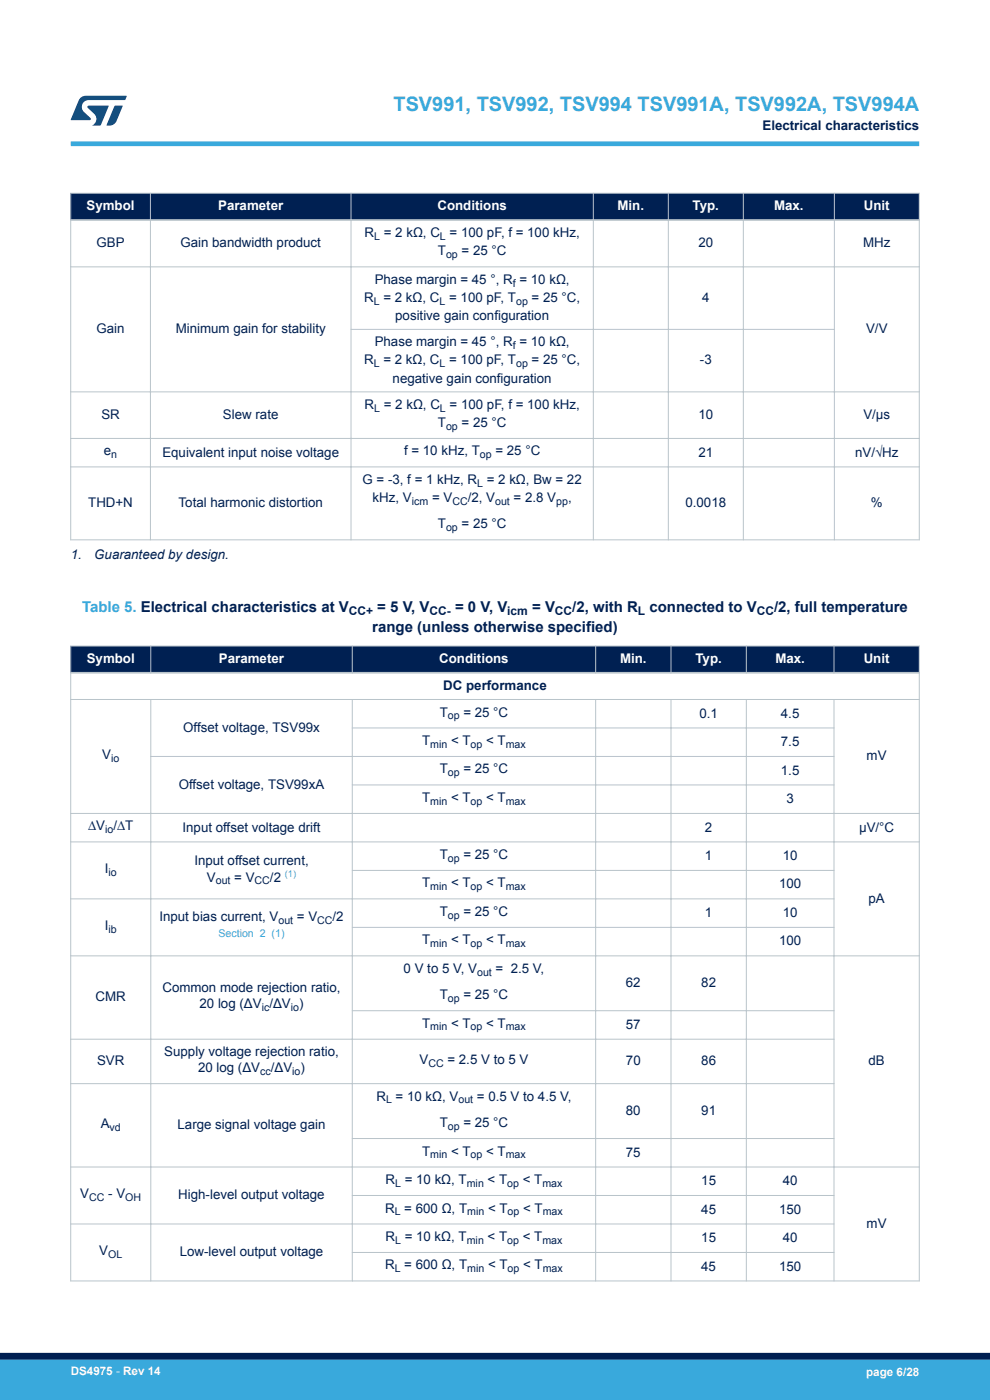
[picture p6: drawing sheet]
<svg xmlns="http://www.w3.org/2000/svg" width="210mm" height="297mm" viewBox="0 0 210 297" stroke-linecap="round" stroke-linejoin="round" font-family="sans-serif">
<defs><g id="words">
<text font-size="4.2" fill="#39a9dc" x="83.5" y="23.5">TSV991, TSV992, TSV994 TSV991A, TSV992A, TSV994A</text>
<text font-size="3.2" fill="#39a9dc" x="17.4" y="129.8">Table 5. Electrical characteristics at V</text>
<g font-size="3.2" fill="#002052">
<text x="80" y="129.8">= 5 V, V</text>
<text x="96.5" y="129.8">= 0 V, V</text>
<text x="112.9" y="129.8">= V</text>
<text x="121.4" y="129.8">/2, with R</text>
<text x="137.8" y="129.8">connected to V</text>
<text x="164.2" y="129.8">/2, full temperature</text>
<text x="79" y="134.1">range (unless otherwise specified)</text>
</g>
<g font-size="2.8" fill="#002052">
<text x="161.7" y="27.5">Electrical characteristics</text>
<text x="20.5" y="52.5">GBP</text>
<text x="38.3" y="52.5">Gain bandwidth product</text>
<text x="77.3" y="50.4">R</text>
<text x="81.4" y="50.4">= 2 kΩ, C</text>
<text x="95.4" y="50.4">= 100 pF, f = 100 kHz,</text>
<text x="148.2" y="52.5">20</text>
<text x="183.1" y="52.5">MHz</text>
<text x="92.9" y="54.2">T</text>
<text x="97.9" y="54.2">= 25 °C</text>
<text x="77.2" y="64.1">R</text>
<text x="79.5" y="60.2">Phase margin = 45 °, R = 10 kΩ,</text>
<text x="81.3" y="64.1">= 2 kΩ, C</text>
<text x="95.3" y="64.1">= 100 pF, T</text>
<text x="112.8" y="64.1">= 25 °C,</text>
<text x="148.9" y="64.1">4</text>
<text x="20.5" y="70.7">Gain</text>
<text x="37.3" y="70.7">Minimum gain for stability</text>
<text x="83.8" y="67.9">positive gain configuration</text>
<text x="183.7" y="70.7">V/V</text>
<text x="77.2" y="77.3">R</text>
<text x="79.5" y="73.5">Phase margin = 45 °, R = 10 kΩ,</text>
<text x="81.3" y="77.3">= 2 kΩ, C</text>
<text x="95.3" y="77.3">= 100 pF, T</text>
<text x="112.8" y="77.3">= 25 °C,</text>
<text x="148.5" y="77.3">-3</text>
<text x="83.3" y="81.2">negative gain configuration</text>
<text x="21.5" y="88.9">SR</text>
<text x="47.3" y="88.9">Slew rate</text>
<text x="77.3" y="86.7">R</text>
<text x="81.4" y="86.7">= 2 kΩ, C</text>
<text x="95.4" y="86.7">= 100 pF, f = 100 kHz,</text>
<text x="148.2" y="88.9">10</text>
<text x="183.1" y="88.9">V/μs</text>
<text x="92.9" y="90.6">T</text>
<text x="97.9" y="90.6">= 25 °C</text>
<text x="22" y="96.6">e</text>
<text x="34.4" y="96.8">Equivalent input noise voltage</text>
<text x="85.7" y="96.6">f = 10 kHz, T</text>
<text x="105.1" y="96.6">= 25 °C</text>
<text x="148.2" y="96.8">21</text>
<text x="181.4" y="96.8">nV/√Hz</text>
<text x="18.7" y="107.6">THD+N</text>
<text x="37.9" y="107.6">Total harmonic distortion</text>
<text x="76.9" y="102.7">G = -3, f = 1 kHz, R</text>
<text x="79" y="106.5">kHz, V</text>
<text x="91.7" y="106.5">= V</text>
<text x="99.2" y="106.5">/2, V</text>
<text x="103.3" y="102.7">= 2 kΩ, Bw = 22</text>
<text x="109" y="106.5">= 2.8 V</text>
<text x="120.5" y="106.5">,</text>
<text x="145.4" y="107.6">0.0018</text>
<text x="184.7" y="107.6">%</text>
<text x="92.9" y="112.1">T</text>
<text x="97.9" y="112.1">= 25 °C</text>
<text x="15" y="118.6">1.</text>
<text x="20" y="118.6">Guaranteed by design.</text>
<text x="94" y="146.4">DC performance</text>
<text x="38.9" y="155.2">Offset voltage, TSV99x</text>
<text x="93.3" y="152">T</text>
<text x="98.3" y="152">= 25 °C</text>
<text x="148.4" y="152.2">0.1</text>
<text x="165.6" y="152.2">4.5</text>
<text x="21.7" y="161.1">V</text>
<text x="89.5" y="158">T</text>
<text x="95.7" y="158">&lt; T</text>
<text x="103.1" y="158">&lt; T</text>
<text x="165.7" y="158.3">7.5</text>
<text x="183.8" y="161.3">mV</text>
<text x="37.9" y="167.3">Offset voltage, TSV99xA</text>
<text x="93.3" y="164.1">T</text>
<text x="98.3" y="164.1">= 25 °C</text>
<text x="165.7" y="164.3">1.5</text>
<text x="89.5" y="170.1">T</text>
<text x="95.7" y="170.1">&lt; T</text>
<text x="103.1" y="170.1">&lt; T</text>
<text x="166.8" y="170.4">3</text>
<text x="18.7" y="176.2">∆V /∆T</text>
<text x="38.7" y="176.4">Input offset voltage drift</text>
<text x="149.5" y="176.4">2</text>
<text x="182.2" y="176.4">μV/°C</text>
<text x="22.2" y="185.2">I</text>
<text x="41.2" y="183.4">Input offset current,</text>
<text x="93.3" y="182.2">T</text>
<text x="98.3" y="182.2">= 25 °C</text>
<text x="149.5" y="182.4">1</text>
<text x="166" y="182.4">10</text>
<text x="43.9" y="187.1">V</text>
<text x="49.7" y="187.1">= V</text>
<text x="57.3" y="187.1">/2</text>
<text x="89.5" y="188.3">T</text>
<text x="95.7" y="188.3">&lt; T</text>
<text x="103.1" y="188.3">&lt; T</text>
<text x="165.3" y="188.5">100</text>
<text x="184.2" y="191.5">pA</text>
<text x="22.2" y="197.3">I</text>
<text x="33.8" y="195.4">Input bias current, V</text>
<text x="63" y="195.4">= V</text>
<text x="70.6" y="195.4">/2</text>
<text x="93.3" y="194.3">T</text>
<text x="98.3" y="194.3">= 25 °C</text>
<text x="149.5" y="194.5">1</text>
<text x="166" y="194.5">10</text>
<text x="89.5" y="200.3">T</text>
<text x="95.7" y="200.3">&lt; T</text>
<text x="103.1" y="200.3">&lt; T</text>
<text x="165.3" y="200.6">100</text>
<text x="85.6" y="206.4">0 V to 5 V, V</text>
<text x="105.1" y="206.4">= 2.5 V,</text>
<text x="132.8" y="209.4">62</text>
<text x="148.8" y="209.4">82</text>
<text x="20.3" y="212.4">CMR</text>
<text x="34.5" y="210.5">Common mode rejection ratio,</text>
<text x="42.3" y="213.9">20 log (ΔV /ΔV )</text>
<text x="93.3" y="212">T</text>
<text x="98.3" y="212">= 25 °C</text>
<text x="89.5" y="218">T</text>
<text x="95.7" y="218">&lt; T</text>
<text x="103.1" y="218">&lt; T</text>
<text x="132.8" y="218.3">57</text>
<text x="20.6" y="226">SVR</text>
<text x="34.8" y="224.1">Supply voltage rejection ratio,</text>
<text x="42" y="227.5">20 log (ΔV</text>
<text x="57.5" y="227.5">/ΔV )</text>
<text x="89" y="225.8">V</text>
<text x="94.9" y="225.8">= 2.5 V to 5 V</text>
<text x="132.8" y="226">70</text>
<text x="148.8" y="226">86</text>
<text x="184.2" y="226">dB</text>
<text x="79.8" y="233.5">R</text>
<text x="83.9" y="233.5">= 10 kΩ, V</text>
<text x="101.2" y="233.5">= 0.5 V to 4.5 V,</text>
<text x="21.4" y="239.3">A</text>
<text x="37.7" y="239.5">Large signal voltage gain</text>
<text x="93.3" y="239.1">T</text>
<text x="98.3" y="239.1">= 25 °C</text>
<text x="132.8" y="236.5">80</text>
<text x="148.8" y="236.5">91</text>
<text x="89.5" y="245.1">T</text>
<text x="95.7" y="245.1">&lt; T</text>
<text x="103.1" y="245.1">&lt; T</text>
<text x="132.8" y="245.4">75</text>
<text x="81.8" y="251.2">R</text>
<text x="85.8" y="251.2">= 10 kΩ, T</text>
<text x="103.4" y="251.2">&lt; T</text>
<text x="110.9" y="251.2">&lt; T</text>
<text x="148.8" y="251.4">15</text>
<text x="166" y="251.4">40</text>
<text x="17" y="254.2">V</text>
<text x="23" y="254.2">- V</text>
<text x="37.8" y="254.4">High-level output voltage</text>
<text x="81.7" y="257.2">R</text>
<text x="85.8" y="257.2">= 600 Ω, T</text>
<text x="103.5" y="257.2">&lt; T</text>
<text x="111" y="257.2">&lt; T</text>
<text x="148.8" y="257.4">45</text>
<text x="165.3" y="257.4">150</text>
<text x="81.8" y="263.3">R</text>
<text x="85.8" y="263.3">= 10 kΩ, T</text>
<text x="103.4" y="263.3">&lt; T</text>
<text x="110.9" y="263.3">&lt; T</text>
<text x="148.8" y="263.5">15</text>
<text x="166" y="263.5">40</text>
<text x="183.8" y="260.5">mV</text>
<text x="21" y="266.3">V</text>
<text x="38.1" y="266.5">Low-level output voltage</text>
<text x="81.7" y="269.3">R</text>
<text x="85.8" y="269.3">= 600 Ω, T</text>
<text x="103.5" y="269.3">&lt; T</text>
<text x="111" y="269.3">&lt; T</text>
<text x="148.8" y="269.5">45</text>
<text x="165.3" y="269.5">150</text>
</g>
<g font-size="2.8" fill="#fff">
<text x="18.4" y="44.6">Symbol</text>
<text x="46.3" y="44.6">Parameter</text>
<text x="92.8" y="44.6">Conditions</text>
<text x="131" y="44.6">Min.</text>
<text x="146.9" y="44.6">Typ.</text>
<text x="164.2" y="44.6">Max.</text>
<text x="183.2" y="44.6">Unit</text>
<text x="18.4" y="140.7">Symbol</text>
<text x="46.5" y="140.7">Parameter</text>
<text x="93.2" y="140.7">Conditions</text>
<text x="131.5" y="140.7">Min.</text>
<text x="147.5" y="140.7">Typ.</text>
<text x="164.5" y="140.7">Max.</text>
<text x="183.2" y="140.7">Unit</text>
</g>
<g font-size="2.5" fill="#002052">
<text x="74" y="130.5">CC+</text>
<text x="91.1" y="130.5">CC-</text>
<text x="107.6" y="130.5">icm</text>
<text x="117.7" y="130.5">CC</text>
<text x="135.3" y="130.5">L</text>
<text x="160.5" y="130.5">CC</text>
</g>
<g font-size="2.5" fill="#fff">
<text x="15" y="291.6">DS4975 - Rev 14</text>
<text x="183.7" y="291.9">page 6/28</text>
</g>
<g font-size="2.3" fill="#002052">
<text x="79.4" y="50.9">L</text>
<text x="93.3" y="50.9">L</text>
<text x="94.6" y="54.7">op</text>
<text x="79.3" y="64.6">L</text>
<text x="93.2" y="64.6">L</text>
<text x="108.8" y="60.8">f</text>
<text x="109.5" y="64.6">op</text>
<text x="79.3" y="77.9">L</text>
<text x="93.2" y="77.9">L</text>
<text x="108.8" y="74.1">f</text>
<text x="109.5" y="77.9">op</text>
<text x="79.4" y="87.3">L</text>
<text x="93.3" y="87.3">L</text>
<text x="94.6" y="91.1">op</text>
<text x="23.6" y="97.2">n</text>
<text x="101.8" y="97.2">op</text>
<text x="87.4" y="107.1">icm</text>
<text x="96" y="107.1">CC</text>
<text x="101.2" y="103.2">L</text>
<text x="105" y="107.1">out</text>
<text x="118" y="107.1">pp</text>
<text x="94.6" y="112.7">op</text>
<text x="95" y="152.6">op</text>
<text x="23.6" y="161.6">io</text>
<text x="91.3" y="158.6">min</text>
<text x="99.8" y="158.6">op</text>
<text x="107.3" y="158.6">max</text>
<text x="95" y="164.7">op</text>
<text x="91.3" y="170.7">min</text>
<text x="99.8" y="170.7">op</text>
<text x="107.3" y="170.7">max</text>
<text x="22.3" y="176.7">io</text>
<text x="23" y="185.8">io</text>
<text x="95" y="182.8">op</text>
<text x="45.8" y="187.6">out</text>
<text x="54" y="187.6">CC</text>
<text x="91.3" y="188.8">min</text>
<text x="99.8" y="188.8">op</text>
<text x="107.3" y="188.8">max</text>
<text x="23" y="197.9">ib</text>
<text x="59.1" y="195.9">out</text>
<text x="67.3" y="195.9">CC</text>
<text x="95" y="194.9">op</text>
<text x="91.3" y="200.9">min</text>
<text x="99.8" y="200.9">op</text>
<text x="107.3" y="200.9">max</text>
<text x="101.2" y="207">out</text>
<text x="55.5" y="214.5">ic</text>
<text x="61.7" y="214.5">io</text>
<text x="95" y="212.6">op</text>
<text x="91.3" y="218.6">min</text>
<text x="99.8" y="218.6">op</text>
<text x="107.3" y="218.6">max</text>
<text x="90.9" y="226.3">CC</text>
<text x="55.2" y="228">cc</text>
<text x="62" y="228">io</text>
<text x="23.2" y="239.9">vd</text>
<text x="81.9" y="234.1">L</text>
<text x="95" y="239.7">op</text>
<text x="97.3" y="234.1">out</text>
<text x="91.3" y="245.7">min</text>
<text x="99.8" y="245.7">op</text>
<text x="107.3" y="245.7">max</text>
<text x="83.8" y="251.7">L</text>
<text x="99" y="251.7">min</text>
<text x="107.6" y="251.7">op</text>
<text x="115" y="251.7">max</text>
<text x="18.9" y="254.8">CC</text>
<text x="26.6" y="254.8">OH</text>
<text x="83.7" y="257.8">L</text>
<text x="99.1" y="257.8">min</text>
<text x="107.7" y="257.8">op</text>
<text x="115.1" y="257.8">max</text>
<text x="83.8" y="263.8">L</text>
<text x="99" y="263.8">min</text>
<text x="107.6" y="263.8">op</text>
<text x="115" y="263.8">max</text>
<text x="22.9" y="266.9">OL</text>
<text x="83.7" y="269.9">L</text>
<text x="99.1" y="269.9">min</text>
<text x="107.7" y="269.9">op</text>
<text x="115.1" y="269.9">max</text>
</g>
<text font-size="2.3" fill="#39a9dc" x="46.3" y="198.8">Section 2 (1)</text>
<text font-size="2" fill="#39a9dc" x="60.4" y="186.1">(1)</text>
</g></defs>
<g fill="#002052">
<path d="M15 41h180v5.7h-180z" fill-rule="evenodd"/>
<path d="M15 41h180v5.7h-180z" fill-rule="evenodd"/>
</g>
<g fill="none" stroke="#b9c4ca" stroke-width=".21">
<path d="M14.9 56.6h180.2M14.9 41h180.2M15 40.9v73.7M31.9 40.9v73.7M74.5 40.9v73.7M125.9 40.9v73.7M141.8 40.9v73.7M157.7 40.9v73.7M177 40.9v73.7M195 40.9v73.7M74.4 69.9h102.7M14.9 83.1h180.2"/>
<path d="M14.9 93h180.2M14.9 99.1h180.2M14.9 114.5h180.2"/>
</g>
<path d="M14.9 46.7h180.2" fill="none" stroke="#b9c4ca" stroke-width=".35"/>
<g fill="#002052">
<path d="M15 137.1h180v5.6h-180z" fill-rule="evenodd"/>
<path d="M15 137.1h180v5.6h-180z" fill-rule="evenodd"/>
</g>
<g fill="none" stroke="#b9c4ca" stroke-width=".21">
<path d="M14.9 137.1h180.2M15 136.9v135M32 136.9v6M74.7 136.9v6M126.4 136.9v6M142.3 136.9v6M158.3 136.9v6M176.9 136.9v6M195 136.9v135M14.9 148.4h180.2M32 148.3v123.6M74.6 154.4h102.4"/>
<path d="M74.7 148.3v123.6M126.4 148.3v123.6M142.3 148.3v123.6M158.3 148.3v123.6M176.9 148.3v123.6M14.9 172.6h180.2M14.9 178.6h180.2M74.6 166.5h102.4M177 160.5h-145.1M74.6 184.6h102.4M74.6 196.7h102.4M177 190.7h-162.1"/>
<path d="M74.6 214.4h102.4M195.1 202.8h-180.2M14.9 229.9h162.1M177 220.5h-162.1M14.9 247.6h180.2M14.9 259.7h162.1M74.6 241.5h102.4M74.6 253.6h102.4M14.9 271.7h180.2M74.6 265.7h102.4"/>
</g>
<path d="M14.9 142.7h180.2" fill="none" stroke="#b9c4ca" stroke-width=".35"/>
<path d="M15 30.5h180" fill="none" stroke="#39a9dc" stroke-width="1"/>
<g fill="#005288">
<path d="M17.1 20.7l1.1-.4 8.7 .1-.4 .8h-7.6a1.45 1.45 0 0 0-1.4 .9 1.45 1.45 0 0 0 .2 1.6l1.5 1.3v.4l-4.2 .1 1.7-4.2z"/>
<path d="M24.3 22.4l1.7 .1-1.3 3.2a1.6 1.6 0 0 1-1.5 .9l-.6-.1z"/>
<path d="M18.6 22.5h4.5l-1.8 4.1h-1.7a1.54 1.54 0 0 0 .4-2.4l-1.4-1.3z"/>
</g>
<g fill="#39a9dc">
<path d="M0 288.4h210v8.6h-210z" fill-rule="evenodd"/>
<path d="M-.1 288.4h210.2v4.4h-210.2z" fill-rule="evenodd"/>
</g>
<path d="M0 287.7h210" fill="none" stroke="#002052" stroke-width="1.4"/>
<use href="#words"/>
</svg>
